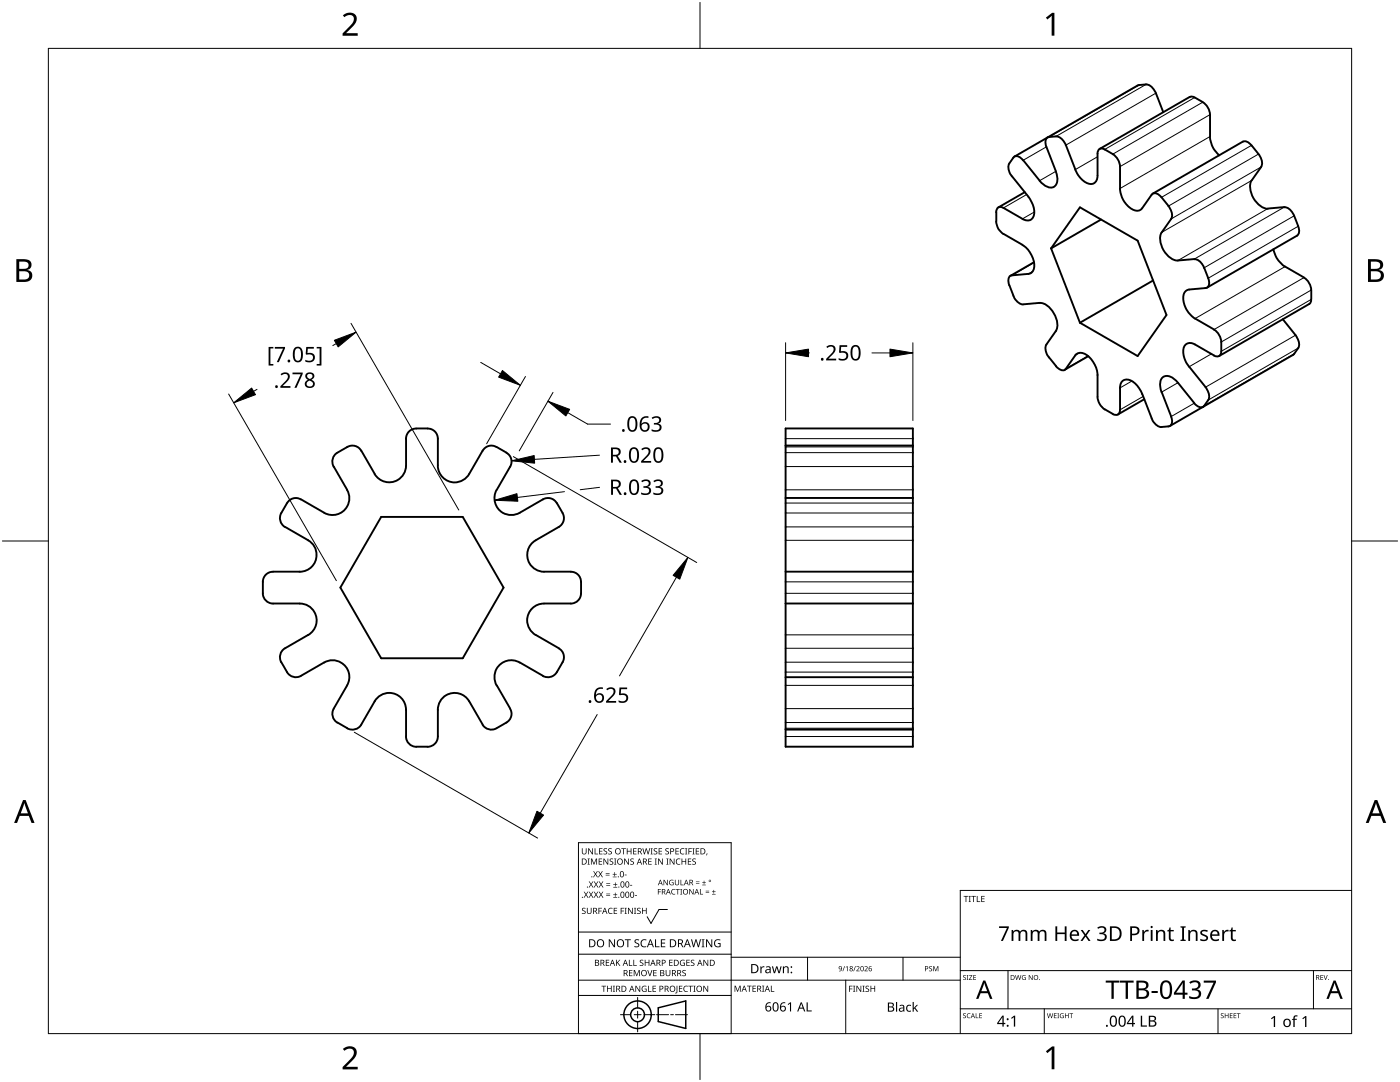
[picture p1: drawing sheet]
<svg xmlns="http://www.w3.org/2000/svg" width="279mm" height="216mm" viewBox="0 0 279 216" stroke-linecap="round" stroke-linejoin="round" font-family="sans-serif">
<g fill="none" stroke="#000" stroke-width=".38">
<path d="M227 17.1l.2-.1a3.1 3.1 0 0 1 2.2 0l.7 .7 .6 .9M227 17.1l-24.5 14.1M230.7 18.6l1.5 3.8M237.4 19.4a.95 .95 0 0 1 1 0l1.6 1a3.1 3.1 0 0 1 1.5 2.5M237.4 19.3l-17.9 10.4M201.4 32.6a2.64 2.64 0 0 0 .5 2.6M202 35.2l3.2 4M202.2 31.5a1.01 1.01 0 0 1 1.6 .1l.4 .4M202.2 31.4l-.8 1.2M204.2 32l3.3 4.1M204.5 38.3l-5.2 3.1M205.2 39.3a4.7 4.7 0 0 1 1.1 3.8 1.4 1.4 0 0 1-2.3 .6"/>
<path d="M208.8 29.3l1.9 4.9M210.7 34.2a2.43 2.43 0 0 1-.4 3.1 2.56 2.56 0 0 1-2.8-1.2M210.7 27.2a2.5 2.5 0 0 1 2 1.8M210.8 27.2l-1.5 .1a1.01 1.01 0 0 0-.6 1.5l.1 .5M212.7 29l1.9 4.8M214.6 33.9a4.8 4.8 0 0 0 2.8 2.8 1.4 1.4 0 0 0 1.6-1.6M222.1 30.8a3.1 3.1 0 0 1 1.4 2.5M222.1 30.8l-1.6-1a.86 .86 0 0 0-1-.1 .86 .86 0 0 0-.5 .9v4.4M223.5 33.2v4.4a4.9 4.9 0 0 0 3.2 4.4 1.2 1.2 0 0 0 1.2-.4M229.8 38.9a1.01 1.01 0 0 1 1.6 .1l.4 .4M229.8 38.8l-1.8 2.7M231.8 39.4l1.4 1.7"/>
<path d="M241.5 22.9v4.4a5.1 5.1 0 0 0 1.8 3.7M248 28.3a1.38 1.38 0 0 1 1.8 .7M248 28.3l-17.9 10.3M249.8 36a4.4 4.4 0 0 0 1.7 5.1l1.1 .5 .4 .1M249.8 29l1.4 1.7M251.2 30.8a2.48 2.48 0 0 1 .5 2.5M251.7 33.3l-1.9 2.7M198.8 44.2a3.1 3.1 0 0 0 1.4 2.5M198.8 42.3v1.9M200.2 41.5a.89 .89 0 0 0-1-.1 .89 .89 0 0 0-.4 .9M200.3 41.5l3.8 2.2M200.3 46.7l3.8 2.2"/>
<path d="M201.9 54.9a1.01 1.01 0 0 0-.6 1.5l.9 2.6M202.2 59a2.7 2.7 0 0 0 2 1.7M204 48.9a4.9 4.9 0 0 1 2.3 4.9 1.15 1.15 0 0 1-1.1 .9M205.2 54.6l-3.2 .3M206.4 52.3l-4.7 2.7M209.8 49.6l5.7-8.2 11.5 6.6 5.8 14.9-5.8 8.1-11.5-6.6M209.8 49.6l5.7 14.8M219.7 43.8l-9.9 5.8M230.1 56l-14.6 8.4M231.8 46.4a4.4 4.4 0 0 0 1.8 5.1l1 .4 .5 .1 3.3-.3M233.2 41.1a2.5 2.5 0 0 1 .5 2.6M233.7 43.7l-1.9 2.7"/>
<path d="M238.3 51.7a2.36 2.36 0 0 1 2 1.8M240.3 53.4l.8 2.1a1.26 1.26 0 0 1-.5 2l-3.5 .3a1.57 1.57 0 0 0-1 2 5.3 5.3 0 0 0 2.4 3.8l3.8 2.1M254.1 49.7a5.3 5.3 0 0 0 2.4 3.5M256.3 41.4a2.5 2.5 0 0 1 2 1.7M256.3 41.3l-3.3 .3M256.5 53.2l3.8 2.2M258.3 43.1l.8 2.1a1.53 1.53 0 0 1-.3 1.8M258.9 47l-18 10.4M260.2 55.4a3.1 3.1 0 0 1 1.5 2.5M261.7 59.8l-.1 .5-.4 .4M261.7 57.9v1.8M207.5 60.5a4.2 4.2 0 0 1 3.4 3.4 2.68 2.68 0 0 1-.2 2.2"/>
<path d="M207.5 60.4l-3.3 .3M209.4 71.3a5 5 0 0 0 2.4 2.6 .64 .64 0 0 0 .9-.3M210.7 66l-1.9 2.7a2.66 2.66 0 0 0 .5 2.6M212.7 73.6l2.1-3a2 2 0 0 1 2.6 .7l1.2 1.6 .3 1 .1 .9M217.2 71.1l-4.7 2.7M219 79.2a3.3 3.3 0 0 0 1.5 2.5M219 74.8v4.4M223.5 77.4a1.5 1.5 0 0 1 .9-1.6 1.5 1.5 0 0 1 1.8 .4l.9 1 .8 1.4M223.5 77.4v4.4a.89 .89 0 0 1-.4 .9 .89 .89 0 0 1-1-.1l-1.6-.9M228 78.6l1.8 4.9M228.4 79.7l-5.3 3M231.8 78.3a2.54 2.54 0 0 1 .4-3.1 2.44 2.44 0 0 1 2.9 1.2l3.3 4"/>
<path d="M231.8 78.2l1.9 4.9M242.3 65.8a3.1 3.1 0 0 1 1.4 2.4v1.9M243.7 70.1a.86 .86 0 0 1-.4 .9 .86 .86 0 0 1-1-.1l-3.8-2.2a1.5 1.5 0 0 0-1.8 0 1.5 1.5 0 0 0-.6 1.7 4.7 4.7 0 0 0 1.2 2.8l3.3 4.1a2.66 2.66 0 0 1 .5 2.5l-.8 1.2M256 63.7l2.5 3.2a2.63 2.63 0 0 1 .6 2.6l-1.1 1.3M258.1 70.8l-24.6 14.2M261.3 60.7l-18 10.3M60 99.7a1.98 1.98 0 0 0-2.7 .7M60.1 99.6l4.6 2.7M66.6 93.1l2.7 4.6M67.3 90.3a2.08 2.08 0 0 0-.7 2.8M69.3 97.7a3.3 3.3 0 0 1-.6 4.1 3.3 3.3 0 0 1-4 .5M69.3 89.2a2 2 0 0 1 2.8 .8"/>
<path d="M69.3 89.2l-2 1.1M72.1 89.9l2.7 4.7M81 87.5a2.02 2.02 0 0 1 2.1-2h2.3a2.02 2.02 0 0 1 2 2M81 87.5v5.4a3.4 3.4 0 0 1-2.5 3.2 3.4 3.4 0 0 1-3.7-1.5M87.4 92.9a3.4 3.4 0 0 0 2.5 3.2 3.4 3.4 0 0 0 3.7-1.5M87.4 87.5v5.4M96.3 89.9l-2.7 4.7M99.1 89.2a1.98 1.98 0 0 0-2.8 .8M99.1 89.2l2 1.1M99.1 97.7a3.4 3.4 0 0 0 .6 4.1 3.4 3.4 0 0 0 4 .5l4.7-2.7M101 90.3a2.01 2.01 0 0 1 .8 2.8M101.8 93.1l-2.7 4.6"/>
<path d="M108.3 99.7a2.01 2.01 0 0 1 2.8 .7M156.8 85.5h25.4v63.5h-25.4zM182.2 88.9h-25.4M182.2 99.4h-25.4M229.8 83.5a2.68 2.68 0 0 0 2 1.7M233.2 85.1l-1.4 .1M233.7 83.1a1.25 1.25 0 0 1-.5 2M238.3 80.5a1.28 1.28 0 0 0 2 .5M52.5 118.4a2.07 2.07 0 0 0 2 2h5.3M52.5 116.1v2.3M54.5 114.1a2.02 2.02 0 0 0-2 2M54.5 114.1h5.3"/>
<path d="M56.9 105.1l4.6 2.7a3.4 3.4 0 0 1 1.6 3.8 3.4 3.4 0 0 1-3.3 2.5M57.3 100.4l-1.2 2a2.09 2.09 0 0 0 .8 2.8M76.1 103.1h16.3l8.1 14.1-8.1 14.1h-16.3l-8.2-14.1zM106.9 107.8a3.4 3.4 0 0 0-1.6 3.8 3.4 3.4 0 0 0 3.2 2.5M108.6 114.1h5.3M111.1 100.4l1.2 2a2.03 2.03 0 0 1-.8 2.8M111.5 105.1l-4.6 2.7M113.9 114.1a2 2 0 0 1 2.1 2v2.3a2.06 2.06 0 0 1-2.1 2M156.8 114.1h25.4M56.1 132.1l1.2 2a2.04 2.04 0 0 0 2.7 .8M59.8 120.4a3.4 3.4 0 0 1 3.3 2.5 3.4 3.4 0 0 1-1.6 3.8M61.5 126.7l-4.6 2.7a2.08 2.08 0 0 0-.8 2.8"/>
<path d="M64.7 132.2a3.3 3.3 0 0 1 4 .5 3.3 3.3 0 0 1 .6 4.1M64.7 132.2l-4.6 2.7M69.3 136.8l-2.7 4.6M74.8 140a3.4 3.4 0 0 1 3.7-1.6 3.4 3.4 0 0 1 2.5 3.2M74.8 139.9l-2.7 4.7a2.09 2.09 0 0 1-2.8 .7M99.1 136.8l2.7 4.6M103.7 132.2a3.4 3.4 0 0 0-4 .5 3.4 3.4 0 0 0-.6 4.1M103.7 132.2l4.7 2.7M106.9 126.7l4.6 2.7M111.1 134.1a2.07 2.07 0 0 1-2.8 .8M111.5 129.4a2.01 2.01 0 0 1 .8 2.8M112.3 132.1l-1.2 2"/>
<path d="M113.9 120.4h-5.4a3.4 3.4 0 0 0-3.2 2.5 3.4 3.4 0 0 0 1.6 3.8M156.8 120.4h25.4M182.2 135.1h-25.4M66.6 141.4a2.06 2.06 0 0 0 .7 2.8M67.3 144.2l2 1.1M81 141.6v5.4a2.07 2.07 0 0 0 2.1 2M85.4 149h-2.3M87.4 141.6a3.4 3.4 0 0 1 2.5-3.2 3.4 3.4 0 0 1 3.7 1.6l2.7 4.6M87.4 147a2.04 2.04 0 0 1-2.1 2M87.4 141.6v5.4M96.3 144.6a2.06 2.06 0 0 0 2.8 .7M101.1 144.2l-2 1.1"/>
<path d="M101.8 141.4a1.99 1.99 0 0 1-.8 2.8M156.8 145.6h25.4"/>
</g>
<g fill="none" stroke="#000" stroke-width=".2">
<path d="M227.3 17l-17.9 10.3M228.7 16.8l-17.9 10.4M230.7 18.6l-18 10.4M238.4 19.4l-17.9 10.4M204.9 38.8l-4.6 2.7M208.8 29.3l-4.6 2.7M210.7 34.2l-3.2 1.9M219 31.3l-4.4 2.5M240.1 20.4l-18 10.4M241.5 27.2l-18 10.4M241.5 22.9l-18 10.3M249.8 29l-18 10.4"/>
<path d="M249.8 36l-18 10.4M251.2 30.7l-18 10.4M251.7 33.3l-18 10.4M206.1 54.1l-.9 .5M206.4 52.4l-4.4 2.5M206.4 42.3l-2.3 1.4M253 41.6l-17.9 10.4M256.3 41.3l-17.9 10.4M256.5 53.2l-18 10.4M258.3 43.1l-18 10.3M259.1 45.1l-18 10.4M260.3 55.4l-18 10.3"/>
<path d="M261.7 59.7l-18 10.4M261.7 57.9l-18 10.3M215.5 70.4l-.9 .5M217.1 71l-4.4 2.6M225.9 76l-2.4 1.4M228.2 79.1l-4.7 2.7M235.1 76.4l-3.3 1.8M241.8 70.6l-4.5 2.6M258.3 70.6l-18 10.4M258.6 66.9l-18 10.4M259.1 69.5l-18 10.3M156.8 87.5h25.4"/>
<path d="M156.8 89.2h25.4M156.8 90.3h25.4M156.8 93.1h25.4M182.2 97.7h-25.4M238.4 80.4l-4.7 2.7M156.8 118.4h25.4M156.8 116.1h25.4M156.8 107.8h25.4M156.8 100.4h25.4M182.2 102.4h-25.4M182.2 105.1h-25.4M156.8 129.4h25.4"/>
<path d="M156.8 126.7h25.4M156.8 136.8h25.4M156.8 132.1h25.4M182.2 134.1h-25.4M156.8 145.3h25.4M156.8 147h25.4M156.8 141.4h25.4M156.8 144.2h25.4"/>
</g>
<path d="M9.7 9.7h260v196.5h-260z" fill="none" stroke="#000" stroke-width=".2"/>
<path d="M139.7 .5v9.2M.5 108h9.2M269.7 108h9.2M139.7 206.2v9.2" fill="none" stroke="#000" stroke-width=".2"/>
<g fill="#000">
<path d="M68.4 3.1a1.64 1.64 0 0 1 2.8 .4 2.52 2.52 0 0 1-1.2 2.2l-.9 .9h2.3v.5h-3v-.4l1.2-1.2a1.95 1.95 0 0 0 .9-2.2 1.23 1.23 0 0 0-1.8 .1zM208.7 3.5l1.3-.9h.4v4.5h-.5v-4l-.9 .8zM68.4 209.3a1.64 1.64 0 0 1 2.8 .4 2.52 2.52 0 0 1-1.2 2.2l-.9 1h2.3v.5h-3v-.5l1.2-1.2a1.95 1.95 0 0 0 .9-2.1 1.23 1.23 0 0 0-1.8 .1zM208.7 209.8l1.3-1h.4v4.6h-.5v-4l-.9 .7z"/>
<path d="M3.3 51.7h1.3a1.28 1.28 0 0 1 1.7 1.3 1.04 1.04 0 0 1-.9 .9 1.23 1.23 0 0 1 1 1.5 1.23 1.23 0 0 1-1.5 .9h-1.6zM3.8 54.1v1.7h1a.86 .86 0 0 0 1-.9 .86 .86 0 0 0-1.1-.8zM3.8 52.2v1.4h.9a.78 .78 0 0 0 1-.7 .78 .78 0 0 0-1.1-.7z"/>
<path d="M273 51.7h1.3a1.28 1.28 0 0 1 1.7 1.3 1.04 1.04 0 0 1-.8 .9 1.23 1.23 0 0 1 1 1.5 1.23 1.23 0 0 1-1.6 .9h-1.6zM273.6 54.1v1.7h.9a.86 .86 0 0 0 1.1-.9 .86 .86 0 0 0-1.1-.8zM273.6 52.2v1.4h.8a.78 .78 0 0 0 1-.7 .78 .78 0 0 0-1.1-.7z"/>
<path d="M4.6 159.6h.5l1.8 4.6h-.6l-.6-1.4h-1.8l-.5 1.4h-.6zM4.8 160.2l-.7 2.1h1.5z"/>
<path d="M274.3 159.6h.6l1.7 4.6h-.6l-.5-1.4h-1.8l-.6 1.4h-.5zM274.6 160.2l-.7 2.1h1.4z"/>
</g>
<g fill="none" stroke="#000" stroke-width=".2">
<path d="M115.4 168.1h30.5v38.1h-30.5zM269.7 177.7h-78.1v28.5M115.4 198.6h30.5M115.4 195.6h76.2M115.4 190.4h30.5M115.4 186h30.5M127.3 199v2.1M133.2 181.5h-1.7l-1.6 2.8-.7-1.4M145.9 191h45.7M161.2 191v4.6M168.8 195.6v10.6M180.2 191v4.6"/>
<path d="M191.6 193.7h78.1M201.2 193.7v7.6M262.1 193.7v7.6M123.8 202.5h2.1M126.6 202.5h1.3M127.3 201.8v1.4M127.3 203.8v2.1M128.6 202.5h2.1M131 202.5h2.4M133.8 202.5h.6M134.8 202.5h2.4M191.6 201.3h78.1"/>
<path d="M208.4 201.3v4.9M243.1 201.3v4.9"/>
</g>
<g fill="#000">
<path d="M116.1 169.3h.2v.8a.32 .32 0 0 0 .3 .3 .32 .32 0 0 0 .3-.3v-.8h.2v.8a.47 .47 0 0 1-.5 .4 .47 .47 0 0 1-.5-.5zM116.5 177.9h.2l.3 .5 .3-.5h.1l-.4 .6 .4 .6h-.1l-.3-.5-.4 .5h-.1l.4-.6zM117.3 171.3h.4l-.1 .1v1l.1 .1h-.4l.1-.1v-1zM117.4 169.3h.2l.6 1v-1h.1v1.2h-.1l-.7-1v1h-.1zM117.5 177.9h.2l.3 .5 .3-.5h.1l-.4 .6 .4 .6h-.1l-.4-.5-.3 .5h-.1l.4-.6zM117.5 175.9h.2l.3 .5 .3-.5h.1l-.4 .6 .5 .6h-.2l-.3-.5-.4 .5h-.1l.4-.6zM117.9 171.3h.3l.3 1 .4-1h.3v1.2h-.2v-1l-.4 1h-.1l-.4-1v1h-.2zM118.7 169.3h.1v1h.6v.2h-.7zM118.4 173.8h.1l.3 .5 .3-.5h.2l-.4 .6 .4 .7h-.1l-.4-.6-.3 .6h-.1l.4-.7zM118.5 177.9h.2l.2 .5 .3-.5h.2l-.4 .6 .4 .6h-.1l-.4-.5-.3 .5h-.1l.4-.6zM118.5 175.9h.2l.3 .5 .3-.5h.1l-.4 .6 .4 .6h-.1l-.3-.5-.4 .5h-.1l.4-.6zM119.5 171.3h.7v.1h-.6v.4h.5v.2h-.5v.4h.6v.1h-.7z"/>
<path d="M119.6 169.3h.6v.1h-.5v.4h.5v.1h-.5v.4h.5v.2h-.6zM119.4 173.8h.1l.3 .5 .3-.5h.2l-.4 .6 .4 .7h-.1l-.4-.6-.3 .6h-.2l.5-.7zM119.5 177.9h.1l.3 .5 .3-.5h.2l-.4 .6 .4 .6h-.1l-.4-.5-.3 .5h-.1l.4-.6zM119.5 175.9h.2l.3 .5 .3-.5h.1l-.4 .6 .4 .6h-.1l-.4-.5-.3 .5h-.1l.4-.6zM120.9 174.6h.8v.1h-.8zM120.9 174.2h.8v.1h-.8zM121 178.7h.8v.1h-.8zM121 178.3h.8v.1h-.8zM121 176.6h.8v.1h-.8zM121 176.3h.8v.1h-.8zM120.5 169.4l.4-.1h.3l-.1 .1a.25 .25 0 0 0-.4-.1 .25 .25 0 0 0 0 .4l.4 .3 .1 .2-.3 .3-.5-.1v-.1h.2a.27 .27 0 0 0 .4-.1 .27 .27 0 0 0-.3-.3l-.2-.2zM120.4 171.3h.2l.7 1-.1-1h.2v1.2h-.2l-.6-1v1h-.2z"/>
<path d="M121.4 169.4l.5-.1h.2v.1a.25 .25 0 0 0-.4-.1 .25 .25 0 0 0 0 .4l.4 .3v.2l-.2 .3-.5-.1v-.1h.1a.27 .27 0 0 0 .5-.1 .27 .27 0 0 0-.4-.3l-.2-.2zM122.3 174.9h.8v.2h-.8zM122.4 179h.8v.1h-.8zM122.4 177h.8v.1h-.8zM121.7 171.4l.4-.1 .3 .1-.1 .1a.25 .25 0 0 0-.4-.1 .25 .25 0 0 0 0 .4 .42 .42 0 0 1 .5 .5 .42 .42 0 0 1-.7 .2l-.1-.2 .2 .1a.27 .27 0 0 0 .5-.2 .27 .27 0 0 0-.4-.3l-.2-.2zM122.6 174h.1v.4h.4v.1h-.4v.4h-.1v-.4h-.3v-.1h.3zM122.7 178.1h.1v.4h.4v.1h-.4v.3h-.1v-.3h-.3v-.1h.3zM122.7 176.1h.2v.3h.3v.2h-.3v.3h-.2v-.3h-.3v-.2h.3zM122.6 171.3h.4l-.1 .1v1l.1 .1h-.4l.1-.1v-1zM124 169.3h.9v.1h-.4v1.1h-.1v-1.1h-.4zM124.7 174.5h.4v.2h-.4zM124.6 171.3h.1l.7 1v-1h.1v1.2h-.2l-.6-1v1h-.1z"/>
<path d="M125.7 176.6h.5v.1h-.5zM125.1 169.3h.1v.5h.7v-.5h.1v1.2h-.1v-.6h-.7v.6h-.1zM125.8 171.4l.5-.1 .2 .1v.1a.25 .25 0 0 0-.4-.1 .25 .25 0 0 0 0 .4 .42 .42 0 0 1 .4 .5 .42 .42 0 0 1-.7 .2v-.2l.1 .1a.27 .27 0 0 0 .5-.2 .27 .27 0 0 0-.4-.3l-.2-.2zM126.7 178.6h.4v.2h-.4zM126.4 169.3h.6v.1h-.5v.4h.5v.1h-.5v.4h.5v.2h-.6zM128.2 169.3h.2l.2 1 .3-1h.2l.2 1 .3-1h.1l-.3 1.2h-.1l-.3-1.1-.3 1.1h-.2zM129.4 171.3h.7v.1h-.6v.4h.5v.2h-.5v.4h.6v.1h-.7zM129.8 169.3h.5l-.2 .1v1l.2 .1h-.5l.2-.1v-1zM130.7 171.3h.4l-.1 .1v1l.1 .1h-.4l.1-.1v-1zM130.5 169.4l.4-.1h.3l-.1 .1a.25 .25 0 0 0-.4-.1 .25 .25 0 0 0 0 .4l.4 .3 .1 .2-.2 .3-.6-.1v-.1h.2a.27 .27 0 0 0 .4-.1 .27 .27 0 0 0-.3-.3l-.2-.2zM131.3 177.4h.6v.1h-.5v.4h.5v.1h-.5v.5h-.1zM131.4 169.3h.7v.1h-.5v.4h.5v.1h-.5v.4h.5v.2h-.7z"/>
<path d="M131.3 171.3h.2l.7 1v-1h.1v1.2h-.2l-.6-1v1h-.2zM132.4 175.6h.2l.6 .9v-.9h.1v1h-.2l-.6-.9v.9h-.1zM133 171.3h.4l-.1 .1v1l.1 .1h-.4l.1-.1v-1zM132.8 169.4l.4-.1h.3l-.1 .1a.25 .25 0 0 0-.3-.1 .25 .25 0 0 0 0 .4l.4 .3v.2l-.2 .3-.5-.1v-.1h.1a.27 .27 0 0 0 .5-.1 .27 .27 0 0 0-.4-.3l-.2-.2zM133.7 175.7l.5-.2 .2 .1v.1a.45 .45 0 0 0-.7 .4 .45 .45 0 0 0 .6 .4v-.3h-.2v-.1h.3v.5a.6 .6 0 0 1-.8-.1 .6 .6 0 0 1 .1-.8zM134.1 177.5l.4-.1h.3l-.1 .2a.44 .44 0 0 0-.6 .4 .44 .44 0 0 0 .6 .3 .52 .52 0 0 1-.7 0 .52 .52 0 0 1 .1-.8zM133.6 171.3h.2l.7 1v-1h.1v1.2h-.2l-.6-1v1h-.2zM134.9 177.4h.8v.1h-.4v1h-.1v-1h-.3zM135 171.5l.5-.2 .3 .1-.1 .1a.49 .49 0 0 0-.7 .4 .49 .49 0 0 0 .7 .5 .52 .52 0 0 1-.6 0 .52 .52 0 0 1-.2-.6zM134.8 169.3h.7v.1h-.6v.4h.5v.1h-.5v.4h.6v.2h-.7zM134.7 175.6h.1v.7a.28 .28 0 0 0 .3 .2 .28 .28 0 0 0 .3-.2v-.7h.1v.7a.42 .42 0 0 1-.4 .4 .42 .42 0 0 1-.4-.4zM135.8 175.6h.2v.9h.4v.1h-.6z"/>
<path d="M135.8 177.4h.3l-.1 .1v.9l.1 .1h-.3l.1-.1v-.9zM135.8 169.4l.4-.1h.4l-.1 .1h-.2a.49 .49 0 0 0-.4 .6 .49 .49 0 0 0 .7 .3 .52 .52 0 0 1-.7 .1 .52 .52 0 0 1-.2-.6zM136 171.3h.2v.5h.6v-.5h.1v1.2h-.1v-.5h-.6v.5h-.2zM136.7 169.3h.5l-.2 .1v1l.2 .1h-.5l.2-.1v-1zM137.4 169.3h.7v.1h-.6v.4h.5v.2h-.5v.5h-.1zM137.3 171.3h.7v.1h-.6v.4h.5v.2h-.5v.4h.6v.1h-.7zM137.6 177.4h.1l.6 .9v-.9h.1v1.1h-.1l-.6-.9v.9h-.1zM138.2 169.3h.4l-.1 .1v1l.1 .1h-.4l.1-.1v-1zM138.9 176.2h.7v.1h-.7zM138.9 175.9h.7v.1h-.7zM138.2 171.4l.4-.1 .3 .1-.1 .1a.25 .25 0 0 0-.4-.1 .25 .25 0 0 0 0 .4 .42 .42 0 0 1 .5 .5 .42 .42 0 0 1-.7 .2l-.1-.2 .2 .1a.27 .27 0 0 0 .5-.2 .27 .27 0 0 0-.4-.3l-.2-.2zM138.9 169.3h.6v.1h-.5v.4h.5v.1h-.5v.4h.5v.2h-.6z"/>
<path d="M139.7 177.4h.1v1h.5v.1h-.6zM140.1 176.5h.8v.1h-.8zM140.5 175.7h.1v.3h.3v.2h-.3v.3h-.1v-.3h-.4v-.2h.4zM140.8 178h.7v.2h-.7zM140.8 177.7h.7v.1h-.7zM141 170.3h.2l-.3 .4zM142.1 178.4h.7v.1h-.7zM142.4 177.6h.1v.3h.3v.1h-.3v.3h-.1v-.3h-.3v-.1h.3zM192.3 178.8h.9v.1h-.3v1.1h-.2v-1.1h-.4zM193.3 178.8h.5l-.2 .1v1l.2 .1h-.5l.2-.1v-1zM193.8 178.8h1v.1h-.4v1.1h-.2v-1.1h-.4zM194.9 178.8h.2v1.1h.5v.1h-.7z"/>
<path d="M195.8 178.8h.7v.1h-.5v.4h.5v.1h-.5v.5h.5v.1h-.7zM116.2 181.3l.4-.2 .3 .1-.1 .1a.25 .25 0 0 0-.4-.1 .25 .25 0 0 0 0 .4l.4 .2 .1 .3-.3 .3-.5-.1v-.1h.2a.27 .27 0 0 0 .4-.1 .27 .27 0 0 0-.3-.3l-.2-.2zM117.1 181.1h.2v.8a.32 .32 0 0 0 .3 .3 .32 .32 0 0 0 .3-.3v-.8h.2v.8a.47 .47 0 0 1-.5 .5 .47 .47 0 0 1-.5-.5zM119.4 181.1h.7v.2h-.5v.4h.5v.1h-.5v.6h-.2zM120 196.7h1v.1h-.4v1.1h-.2v-1.1h-.4zM120.9 191.5h.7v.1h-.5v.4h.4v.2h-.4v.4h.5v.1h-.7zM121.5 181.3l.4-.2 .4 .1-.1 .1a.49 .49 0 0 0-.7 .5 .49 .49 0 0 0 .7 .4 .52 .52 0 0 1-.6 .1 .52 .52 0 0 1-.3-.6zM121.1 196.7h.2v.5h.6v-.5h.2v1.2h-.2v-.6h-.6v.6h-.2zM121.5 187.4h.2l.9 1.3v-1.3h.1v1.6h-.2l-.8-1.3v1.3h-.2zM122.3 196.7h.4l-.1 .1v1l.1 .1h-.4l.2-.1v-1zM122.5 181.1h.7v.2h-.6v.4h.5v.1h-.5v.4h.6v.2h-.7zM122.9 191.5h.2v.6l.5-.6h.2l-.5 .5 .5 .7h-.2l-.4-.6-.1 .6h-.2z"/>
<path d="M123.9 181.1h.6v.2h-.5v.4h.5v.1h-.5v.6h-.1zM124.7 181.1h.4l-.2 .2v.9l.2 .2h-.4l.1-.2v-.9zM124.7 187.4h1.2v.2h-.5v1.4h-.2v-1.4h-.5zM125.5 191.5h.2v1.1h.5v.1h-.7zM125.5 193.6h.7v.1h-.5v.4h.5v.1h-.5v.4h.5v.2h-.7zM125.3 181.1h.2l.7 1.1-.1-1.1h.2v1.3h-.2l-.6-1v1h-.2zM126.4 191.5h.2v1.1h.5v.1h-.7zM126.5 181.1h.5l-.2 .2v.9l.2 .2h-.5l.2-.2v-.9zM126.5 193.6h.2l.4 1 .4-1h.2v1.2h-.2v-1.1l-.4 1.1h-.1l-.4-1.1v1.1h-.1zM126.7 187.6l.3-.2 .6 .1-.2 .1a.33 .33 0 0 0-.6 .2 .33 .33 0 0 0 .4 .4 .47 .47 0 0 1 .4 .6 .47 .47 0 0 1-.7 .2h-.3v-.2h.2a.35 .35 0 0 0 .6-.2 .35 .35 0 0 0-.5-.4l-.3-.2zM126.8 196.7h.2l.6 1v-1h.2v1.2h-.2l-.7-1 .1 1h-.2zM127.2 181.3l.4-.2 .3 .1-.1 .1a.25 .25 0 0 0-.4-.1 .25 .25 0 0 0 0 .4l.4 .2 .1 .3-.3 .3-.5-.1v-.1h.2a.27 .27 0 0 0 .4-.1 .27 .27 0 0 0-.3-.3l-.2-.2z"/>
<path d="M127.7 191.6l.5-.1 .2 .1v.1a.25 .25 0 0 0-.4-.1 .25 .25 0 0 0 0 .4l.4 .2v.3l-.2 .2h-.5v-.2l.1 .1a.27 .27 0 0 0 .5-.2 .27 .27 0 0 0-.4-.3l-.2-.2zM128 187.6l.6-.2 .4 .1v.2a.64 .64 0 0 0-1 .5 .64 .64 0 0 0 1 .6v.2a.83 .83 0 0 1-1.1-.3 .83 .83 0 0 1 .1-1.1zM128.2 196.8l.6-.1 .2 .1v.1a.5 .5 0 0 0-.8 .4 .5 .5 0 0 0 .7 .5v-.4h-.3v-.1h.4v.6a.66 .66 0 0 1-.8-.2 .66 .66 0 0 1 0-.9zM128.1 181.1h.2v.6h.6v-.6h.2v1.3h-.2v-.6h-.6v.6h-.2zM129.2 193.6h.1l.4 1 .3-1h.2l-.4 1.2h-.2zM129.3 196.7h.2v1.1h.5v.1h-.7zM128.7 191.5h.1v.5h.6v-.5h.2v1.2h-.2v-.5h-.6v.5h-.1zM130.7 187.4h.2v1.4h.7v.2h-.9zM130.2 196.7h.7v.1h-.5v.4h.5v.1h-.5v.5h.5v.1h-.7zM130.4 193.6h.6v.1h-.5v.4h.5v.1h-.5v.4h.5v.2h-.6zM131.9 187.4h.9v.2h-.7v.5h.6v.2h-.6v.5h.7v.2h-.9zM132.8 193.6h.2v.7a.32 .32 0 0 0 .3 .4 .32 .32 0 0 0 .3-.4v-.7h.2v.7a.47 .47 0 0 1-.5 .5 .47 .47 0 0 1-.5-.5z"/>
<path d="M133.5 191.5h.7v.1h-.5v.4h.5v.2h-.5v.4h.5v.1h-.7zM135 196.7h.2v1.3l-.1 .2h-.3l-.1-.1 .3-.2zM135.5 196.7h.7v.1h-.5v.4h.4v.1h-.4v.5h.5v.1h-.7zM135.8 191.7l.5-.2 .4 .1-.1 .1a.5 .5 0 0 0-.8 .4 .5 .5 0 0 0 .7 .5v-.4h-.2v-.1h.4v.6a.66 .66 0 0 1-.9-.1 .66 .66 0 0 1 0-.9zM136.2 193.7l.4-.2 .3 .1-.1 .1a.25 .25 0 0 0-.4-.1 .25 .25 0 0 0 0 .4 .42 .42 0 0 1 .5 .6 .42 .42 0 0 1-.7 .2l-.1-.2h.2a.27 .27 0 0 0 .5-.1 .27 .27 0 0 0-.4-.3l-.2-.2zM136.5 196.8l.5-.1 .3 .1-.1 .1a.49 .49 0 0 0-.7 .4 .49 .49 0 0 0 .8 .4 .52 .52 0 0 1-.7 .1 .52 .52 0 0 1-.2-.6zM137 191.5h.7v.1h-.6v.4h.5v.2h-.5v.4h.6v.1h-.7zM137.4 196.7h.9v.1h-.4v1.1h-.1v-1.1h-.4zM137.9 191.6l.4-.1 .3 .1-.1 .1a.25 .25 0 0 0-.4-.1 .25 .25 0 0 0 0 .4l.4 .2 .1 .3-.2 .2h-.6v-.2l.2 .1a.27 .27 0 0 0 .5-.2 .27 .27 0 0 0-.4-.3l-.2-.2zM138.4 196.7h.4l-.1 .1v1l.1 .1h-.4l.1-.1v-1zM137.9 187.4h.2l.3 1.4 .4-1.4h.2l.4 1.4 .3-1.4h.2l-.4 1.6h-.2l-.4-1.3-.4 1.3h-.2zM140 187.4h.6l-.2 .2v1.3l.2 .1h-.6l.2-.1v-1.3z"/>
<path d="M140.4 196.7h.1l.7 1v-1h.1v1.2h-.1l-.7-1v1h-.1zM140.4 191.5h.2l.6 1v-1h.1v1.2h-.1l-.7-1v1h-.1zM140.9 187.4h.2l.9 1.3v-1.3h.2v1.6h-.3l-.8-1.3v1.3h-.2zM142.7 187.6l.7-.2 .4 .1-.1 .2a.65 .65 0 0 0-1 .5 .65 .65 0 0 0 .9 .6v-.4h-.3v-.2h.5v.7a.86 .86 0 0 1-1.1-.1 .86 .86 0 0 1 0-1.2zM146.6 196.7h.2l.4 1 .4-1h.2v1.2h-.1v-1.1l-.4 1.1h-.2l-.4-1.1v1.1h-.1zM149.1 196.7h.9v.1h-.4v1.1h-.1v-1.1h-.4zM150.2 196.7h.7v.1h-.6v.4h.5v.1h-.5v.5h.6v.1h-.7zM151.8 192.8h.1l.1 .3 .2-.3h.3v.2h-.3l-.2 .2v1h-.2zM152.1 196.7h.4l-.1 .1v1l.1 .1h-.4l.1-.1v-1zM153.8 196.7h.2v1.1h.5v.1h-.7zM154 192.8h.3l.3 1.2 .3-1.2h.2l.4 1.2 .3-1.2h.2l-.4 1.4h-.2l-.4-1.1-.3 1.1h-.3zM156.2 192.8h.2l.1 .2a.52 .52 0 0 1 .5-.2 .52 .52 0 0 1 .4 .5v.9h-.2v-.9a.37 .37 0 0 0-.5-.3 .37 .37 0 0 0-.2 .5v.7h-.3z"/>
<path d="M168.5 192.8h.1l-.3 1h-.2zM168.8 193l.4-.2v1h-.2v-.9l-.2 .2zM169.5 196.7h.6v.1h-.5v.5h.5v.1h-.5v.5h-.1zM170.2 196.7h.5l-.2 .1v1l.2 .1h-.5l.2-.1v-1zM170.7 192.8h.1l-.4 1h-.1zM170.9 192.9a.37 .37 0 0 1 .6 0 .37 .37 0 0 1-.2 .6l-.3 .2h.6v.1h-.7l.3-.4a.27 .27 0 0 0 .2-.3 .27 .27 0 0 0-.3-.2zM170.9 196.7h.2l.6 1v-1h.2v1.2h-.2l-.6-1v1h-.2zM172.1 196.7h.5l-.2 .1v1l.2 .1h-.5l.2-.1v-1zM172.5 192.9a.37 .37 0 0 1 .6 0 .37 .37 0 0 1-.2 .6l-.2 .2h.5v.1h-.7l.3-.4a.27 .27 0 0 0 .3-.3 .27 .27 0 0 0-.4-.2zM172.8 196.8l.4-.1h.2v.2a.25 .25 0 0 0-.4-.1 .25 .25 0 0 0 0 .4l.4 .2 .1 .3-.3 .2h-.5v-.2l.2 .1a.27 .27 0 0 0 .4-.2 .27 .27 0 0 0-.3-.3l-.3-.2zM173.7 196.7h.2v.5h.6v-.5h.2v1.2h-.2v-.6h-.6v.6h-.2zM185.5 192.9l.3-.1h.2v.1a.24 .24 0 0 0-.3-.1 .24 .24 0 0 0-.1 .4 .24 .24 0 0 0 .3 .1l.1 .2-.1 .2-.4 .1v-.1a.26 .26 0 0 0 .3 0 .26 .26 0 0 0 .1-.3 .26 .26 0 0 0-.3-.1z"/>
<path d="M186.3 192.8h.1l.4 .8 .3-.8h.2v1h-.2l.1-.9-.5 .9-.3-.9v.9h-.1zM192.2 194.7l.4-.1h.2l-.1 .1a.24 .24 0 0 0-.3 0 .24 .24 0 0 0-.1 .3 .24 .24 0 0 0 .4 .1l.1 .1-.1 .3h-.4l-.1-.1a.24 .24 0 0 0 .3 .1 .24 .24 0 0 0 .1-.3l-.4-.3zM192.9 194.6h.4l-.1 .1v.7l.1 .1h-.4l.1-.1v-.7zM193.4 194.6h.6l-.5 .8h.6v.1h-.7l.5-.8h-.5zM194.2 194.6h.6v.1h-.4v.3h.4v.1h-.4v.3h.4v.1h-.6zM199.4 184.8h1.9v.3l-1.1 2.7h-.4l1.2-2.6h-1.6zM202.6 194.6h.1l.2 .8 .2-.8h.2l.2 .8 .2-.8h.1l-.2 .9h-.2l-.2-.8-.2 .8h-.2zM204.1 194.7l.3-.1h.3l-.1 .1a.4 .4 0 0 0-.6 .4 .4 .4 0 0 0 .6 .3v-.3l-.2-.1h.3v.5a.53 .53 0 0 1-.7-.1 .53 .53 0 0 1 .1-.7zM201.9 185.6h.3v.3a.83 .83 0 0 1 1.4 0 .78 .78 0 0 1 .9-.3 .78 .78 0 0 1 .5 .7v1.5h-.3v-1.5a.54 .54 0 0 0-.7-.5 .54 .54 0 0 0-.4 .7v1.3h-.3v-1.5a.55 .55 0 0 0-.7-.5 .55 .55 0 0 0-.4 .8v1.2h-.3zM205.3 194.6h.2l.5 .8v-.8h.1v.9h-.2l-.5-.8v.8h-.1zM205.7 185.6h.3v.3a.83 .83 0 0 1 1.4 0 .78 .78 0 0 1 .9-.3 .78 .78 0 0 1 .5 .7v1.5h-.3v-1.5a.54 .54 0 0 0-.7-.5 .54 .54 0 0 0-.4 .7v1.3h-.3v-1.5a.55 .55 0 0 0-.7-.5 .55 .55 0 0 0-.3 .8v1.2h-.4zM210.6 184.8h.4v1.3h1.5v-1.3h.4v3h-.4v-1.4h-1.5v1.4h-.4z"/>
<path d="M215.7 185.6h.4l.5 .8 .6-.8h.4l-.8 1 .8 1.2h-.4l-.6-.9-.6 .9h-.4l.8-1.2zM219 185.1a1.04 1.04 0 0 1 1-.3 1.04 1.04 0 0 1 .8 .7 .71 .71 0 0 1-.6 .7 .81 .81 0 0 1 .7 1.1 .81 .81 0 0 1-1.1 .5l-.8-.2v-.3a1.04 1.04 0 0 0 1.5-.2 .72 .72 0 0 0-1.1-.7v-.3a.65 .65 0 0 0 .8-.1 .65 .65 0 0 0 .1-.7l-.4-.2-.7 .2zM220.7 195.7h2.7v.4h-1.1v3.2h-.5v-3.2h-1.1zM223.5 195.7h2.7v.4h-1.1v3.2h-.5v-3.2h-1.1zM228 185.6h.3v.4l.4-.4 .5-.1v.4h-.5l-.3 .3-.1 1.6h-.3zM229.8 197.7h1.3v.4h-1.3zM230.7 185.6h.3l.1 .3a.83 .83 0 0 1 .9-.3 .83 .83 0 0 1 .6 .7v1.5h-.4v-1.4a.59 .59 0 0 0-.7-.6 .59 .59 0 0 0-.4 .8v1.2h-.4zM233.4 185.1h.2v.5h.7v.2h-.7v1.3l.2 .4h.5v.2a.67 .67 0 0 1-1-.6v-1.3h-.3v-.1l.3-.2zM235.6 184.8h1v.3h-.3v2.4h.3v.3h-1v-.3h.3v-2.4h-.3zM237.1 185.6h.3l.1 .3a.83 .83 0 0 1 .9-.3 .83 .83 0 0 1 .6 .7v1.5h-.4v-1.4a.59 .59 0 0 0-.7-.6 .59 .59 0 0 0-.4 .8v1.2h-.4zM237.3 196a1.41 1.41 0 0 1 2.3 .3v.2a.88 .88 0 0 1-.7 .9 .97 .97 0 0 1 .8 1.1 .97 .97 0 0 1-1.1 .8l-1.3-.1v-.5a1.29 1.29 0 0 0 1.9-.3 .74 .74 0 0 0-1-.8h-.3v-.4a.85 .85 0 0 0 .9 0 .85 .85 0 0 0 .3-.9 1.07 1.07 0 0 0-1.5 0zM240.2 195.7h2.5v.3l-1.5 3.3h-.5l1.5-3.2h-2z"/>
<path d="M239.7 185.8a1.29 1.29 0 0 1 1.4-.1l-.2 .3-.4-.2a.35 .35 0 0 0-.6 .2 .35 .35 0 0 0 .4 .4l.1 .1a.66 .66 0 0 1 .7 .8 .66 .66 0 0 1-.9 .5l-.7-.1v-.4l.7 .2 .5-.1v-.4l-.5-.2a.65 .65 0 0 1-.5-1zM243.9 185.6h.3l.1 .4 .4-.4 .5-.1v.4h-.5l-.3 .3-.1 1.6h-.4zM245.8 185.1h.2v.5h.6v.2h-.6v1.3l.2 .4h.5v.2a.67 .67 0 0 1-1.1-.6v-1.3h-.3v-.1l.3-.2zM263.5 194.6h.6v.1h-.5v.3h.4v.1h-.4v.3h.5v.1h-.6zM264.1 194.6h.2l.2 .8 .3-.8h.2l-.4 .9h-.1zM157.2 200.4l.7-.4v1.8h-.2v-1.6l-.4 .3zM161 200h.2v1.6h.8v.2h-1zM178.8 199.9h.2v2h-.2zM181 200.7l.6-.2 .2 .1v.1a.5 .5 0 0 0-.7 .5 .5 .5 0 0 0 .7 .4 .44 .44 0 0 1-.7 .2 .85 .85 0 0 1-.1-1.1zM182.1 199.9h.3l-.1 1.3 .7-.7h.2l-.5 .6 .6 .8h-.3l-.5-.7-.1 .2v.5h-.3zM192.2 202.3l.4-.1h.2l-.1 .1a.24 .24 0 0 0-.3 0 .24 .24 0 0 0-.1 .3 .24 .24 0 0 0 .4 .1l.1 .2-.1 .2-.4 .1-.1-.2a.24 .24 0 0 0 .3 .1 .24 .24 0 0 0 .1-.3l-.4-.2zM193.1 202.3l.6-.1-.3 .1a.4 .4 0 0 0-.3 .5 .4 .4 0 0 0 .5 .2 .46 .46 0 0 1-.6 0 .46 .46 0 0 1 .1-.7z"/>
<path d="M194.7 202.2h.1v.8h.5v.2h-.6zM195.4 202.2h.6v.1h-.4v.3h.4v.1h-.4v.4h.4v.1h-.6zM201.8 203.1l.6-.4h.2v2.1h-.3v-1.9l-.4 .4zM209 202.2h.1l.2 .8 .2-.8h.1l.3 .8 .2-.8h.1l-.3 1h-.1l-.2-.9-.3 .9h-.1zM210.3 202.2h.6v.1h-.4v.3h.3v.1h-.3v.4h.4v.1h-.6zM211 202.2h.4l-.2 .1v.8l.2 .1h-.4l.1-.1v-.8zM211.6 202.3l.7-.1-.1 .1a.4 .4 0 0 0-.6 .4 .4 .4 0 0 0 .6 .3v-.2l-.2-.2h.3v.5a.53 .53 0 0 1-.7-.1 .53 .53 0 0 1 0-.7zM212.5 202.2h.2v.4h.5v-.4h.1v1h-.1v-.5h-.5v.5h-.2zM213.4 202.2h.8v.1h-.3v.9h-.2v-.9h-.3zM227.7 202.7h.2v1.9h1v.3h-1.2zM243.7 202.3l.3-.1h.2v.1a.24 .24 0 0 0-.3 0 .24 .24 0 0 0-.1 .3 .24 .24 0 0 0 .3 .1l.1 .2-.1 .2-.4 .1-.1-.2a.24 .24 0 0 0 .4 .1 .24 .24 0 0 0 0-.3l-.3-.2zM244.4 202.2h.2v.4h.5v-.4h.1v1h-.1v-.5h-.5v.5h-.2z"/>
<path d="M245.4 202.2h.6v.1h-.4v.3h.4v.1h-.4v.4h.4v.1h-.6zM246.2 202.2h.5v.1h-.4v.3h.4v.1h-.4v.4h.4v.1h-.5zM246.8 202.2h.8v.1h-.3v.9h-.2v-.9h-.3zM253.7 203.2l.6-.5h.2v2.2h-.3v-1.9l-.4 .4zM258.2 202.7l.3-.1h.5l-.1 .3-.4-.1-.1 .2v.3h.4v.2h-.4v1.4h-.3v-1.4h-.3l.3-.2zM259.9 203.2l.6-.5h.2v2.2h-.2v-1.9l-.5 .4z"/>
<path d="M116.1 171.3h.4a.61 .61 0 0 1 .6 .6 .61 .61 0 0 1-.6 .6h-.4zM116.3 171.4v1h.1a.48 .48 0 0 0 .5-.5 .48 .48 0 0 0-.4-.5z"/>
<path d="M122.7 169.9a.61 .61 0 0 1 1.2 0 .61 .61 0 0 1-1.2 0zM123 169.5a.47 .47 0 0 0-.1 .7 .47 .47 0 0 0 .8 0v-.1a.45 .45 0 0 0-.1-.6 .45 .45 0 0 0-.6 0z"/>
<path d="M123.1 171.9a.61 .61 0 0 1 1.2 0 .61 .61 0 0 1-1.2 0zM123.5 171.5l-.2 .4a.45 .45 0 0 0 .7 .4 .45 .45 0 0 0 0-.8l-.2-.1z"/>
<path d="M123.9 173.9a.51 .51 0 0 1 .6 .1 .51 .51 0 0 1 0 .7 .44 .44 0 0 1-.6 .3 .44 .44 0 0 1-.2-.6zM123.9 174v.1a.48 .48 0 0 0 .3 .8 .53 .53 0 0 0 .2-.5 .53 .53 0 0 0-.4-.4z"/>
<path d="M124 178a.44 .44 0 0 1 .5 0 .44 .44 0 0 1 .1 .5 .46 .46 0 0 1-.4 .7 .46 .46 0 0 1-.4-.7zM124.1 178.1l-.1 .2a.45 .45 0 0 0 .3 .7 .53 .53 0 0 0 .2-.5 .53 .53 0 0 0-.4-.4z"/>
<path d="M124 176a.44 .44 0 0 1 .5 0 .44 .44 0 0 1 .1 .5 .46 .46 0 0 1-.4 .6 .46 .46 0 0 1-.4-.7zM124.1 176.1l-.1 .4a.31 .31 0 0 0 .2 .5 .31 .31 0 0 0 .3-.5l-.1-.4z"/>
<path d="M124.9 178a.5 .5 0 0 1 .7 .1 .5 .5 0 0 1 0 .6 .44 .44 0 0 1-.6 .4 .44 .44 0 0 1-.2-.6zM125 178.1a.48 .48 0 0 0-.1 .6 .48 .48 0 0 0 .4 .3l.1-.8-.2-.2z"/>
<path d="M124.9 176a.44 .44 0 0 1 .6 0 .44 .44 0 0 1 .1 .5 .46 .46 0 0 1-.5 .6 .46 .46 0 0 1-.3-.7zM125 176.1l-.1 .4a.31 .31 0 0 0 .3 .5 .31 .31 0 0 0 .2-.5v-.4z"/>
<path d="M125.9 178a.5 .5 0 0 1 .6 .1 .5 .5 0 0 1 0 .6 .44 .44 0 0 1-.5 .4 .44 .44 0 0 1-.2-.6zM126 178.1l-.1 .1a.48 .48 0 0 0 .4 .8 .53 .53 0 0 0 .2-.5 .53 .53 0 0 0-.5-.4z"/>
<path d="M127.3 169.3h.3a.35 .35 0 0 1 .5 .2 .35 .35 0 0 1-.3 .4l.4 .6h-.2l-.3-.5h-.3v.5h-.1zM127.4 169.4v.4h.2a.23 .23 0 0 0 .3-.2 .23 .23 0 0 0-.3-.2z"/>
<path d="M127.5 171.3h.2l.4 1.2h-.1l-.2-.4h-.4l-.2 .4h-.1zM127.6 171.5l-.2 .5h.4z"/>
<path d="M128.3 171.3h.3a.35 .35 0 0 1 .5 .2 .35 .35 0 0 1-.3 .5l.4 .5h-.2l-.3-.5h-.2v.5h-.2zM128.5 171.4v.5h.1a.23 .23 0 0 0 .3-.2 .23 .23 0 0 0-.3-.3z"/>
<path d="M131.7 175.5h.1l.5 1.1h-.2l-.1-.3h-.4l-.2 .3h-.1zM131.8 175.7l-.2 .5h.4z"/>
<path d="M132.1 177.4h.3a.31 .31 0 0 1 .4 .2 .31 .31 0 0 1-.2 .4l.3 .5h-.2l-.3-.5h-.2v.5h-.1zM132.2 177.5v.4h.2a.21 .21 0 0 0 .2-.2 .21 .21 0 0 0-.2-.2z"/>
<path d="M133.3 177.4h.1l.5 1.1h-.2l-.1-.4h-.4l-.2 .4h-.1zM133.4 177.5l-.2 .5h.4z"/>
<path d="M133.8 169.3h.6l.1 .2-.1 .4-.5 .1v.5h-.1zM133.9 169.4v.5a.29 .29 0 0 0 .5-.3 .29 .29 0 0 0-.5-.2z"/>
<path d="M136.9 175.5h.1l.4 1.1h-.1l-.1-.3h-.5l-.1 .3h-.1zM137 175.7l-.2 .5h.3z"/>
<path d="M136.2 177.9a.55 .55 0 0 1 1.1 0 .55 .55 0 0 1-1.1 0zM136.4 177.9a.45 .45 0 0 0 .9 0 .45 .45 0 0 0-.9 0z"/>
<path d="M137.6 175.6h.3a.31 .31 0 0 1 .4 .2 .31 .31 0 0 1-.2 .4l.3 .4h-.2l-.2-.4h-.3v.4h-.1zM137.7 175.7v.4h.2a.21 .21 0 0 0 .3-.2 .21 .21 0 0 0-.3-.2z"/>
<path d="M139 177.4h.1l.4 1.1h-.1l-.1-.4h-.5l-.1 .4h-.1zM139.1 177.5l-.2 .5h.3z"/>
<path d="M139.8 169.3h.4a.54 .54 0 0 1 .6 .6 .56 .56 0 0 1-.7 .6h-.3zM140 169.4v.9h.1a.48 .48 0 0 0 .5-.4 .48 .48 0 0 0-.4-.5z"/>
<path d="M141.4 175.8a.25 .25 0 0 1 .5 0 .25 .25 0 0 1-.5 0zM141.5 175.8a.15 .15 0 0 0 .3 0 .15 .15 0 0 0-.3 0z"/>
<path d="M118.4 181.1h.3a.35 .35 0 0 1 .4 .3 .35 .35 0 0 1-.2 .4l.3 .6h-.1l-.3-.5h-.3v.5h-.1zM118.5 181.3v.4h.2a.23 .23 0 0 0 .3-.2 .23 .23 0 0 0-.3-.2z"/>
<path d="M118.7 191.5h.4a.31 .31 0 0 1 .4 .2 .31 .31 0 0 1-.2 .4 .33 .33 0 0 1 .3 .4 .33 .33 0 0 1-.4 .2h-.5zM118.9 192.2v.4h.2a.23 .23 0 0 0 .3-.2 .23 .23 0 0 0-.3-.2zM118.9 191.6v.4h.2a.21 .21 0 0 0 .3-.2 .21 .21 0 0 0-.3-.2z"/>
<path d="M117.6 187.4h.5a.71 .71 0 0 1 .7 .8 .73 .73 0 0 1-.8 .8h-.4zM117.8 187.6v1.2h.2a.56 .56 0 0 0 .6-.6 .54 .54 0 0 0-.6-.6z"/>
<path d="M119.8 191.5h.4a.35 .35 0 0 1 .4 .3 .35 .35 0 0 1-.2 .4l.3 .5h-.2l-.3-.5h-.2v.5h-.2zM120 191.6v.5h.2a.23 .23 0 0 0 .3-.2 .23 .23 0 0 0-.3-.3z"/>
<path d="M119.3 187.6a.74 .74 0 0 1 .9-.1 .74 .74 0 0 1 .4 .7 .77 .77 0 0 1-1.1 .8 .77 .77 0 0 1-.3-1.3zM119.5 187.7l-.2 .5a.56 .56 0 0 0 .7 .6 .56 .56 0 0 0 .3-.9 .51 .51 0 0 0-.8-.2z"/>
<path d="M120.6 181.1h.2l.4 1.3h-.1l-.2-.4h-.4l-.2 .4h-.1zM120.7 181.3l-.2 .6h.4z"/>
<path d="M122.2 191.5h.1l.5 1.2h-.2l-.1-.3h-.5l-.2 .3h-.1zM122.2 191.7l-.2 .5h.4z"/>
<path d="M123 196.7h.3a.35 .35 0 0 1 .4 .2 .35 .35 0 0 1-.2 .5l.3 .5h-.1l-.3-.5h-.3v.5h-.1zM123.1 196.8v.5h.2a.23 .23 0 0 0 .3-.3 .23 .23 0 0 0-.3-.2z"/>
<path d="M123.3 187.6a.74 .74 0 0 1 .8-.1 .74 .74 0 0 1 .5 .7 .77 .77 0 0 1-1.1 .8 .77 .77 0 0 1-.3-1.3zM123.5 187.7l-.2 .5a.56 .56 0 0 0 .7 .6 .56 .56 0 0 0 .3-.9 .51 .51 0 0 0-.8-.2z"/>
<path d="M124.5 193.6h.3a.35 .35 0 0 1 .4 .2 .35 .35 0 0 1-.2 .4l.3 .6h-.1l-.3-.5h-.3v.5h-.1zM124.6 193.7v.4h.2a.23 .23 0 0 0 .3-.2 .23 .23 0 0 0-.3-.2z"/>
<path d="M124 196.7h.4a.54 .54 0 0 1 .6 .6 .56 .56 0 0 1-.6 .6h-.4zM124.2 196.8v1h.2a.48 .48 0 0 0 .5-.5 .48 .48 0 0 0-.5-.5z"/>
<path d="M124.7 191.5h.2l.4 1.2h-.1l-.2-.3h-.4l-.2 .3h-.1zM124.8 191.7l-.2 .5h.4z"/>
<path d="M126 196.7h.2l.4 1.2h-.1l-.2-.4h-.4l-.2 .4h-.1zM126.1 196.8l-.2 .6h.4z"/>
<path d="M127.9 194.2a.61 .61 0 0 1 1.2 0 .61 .61 0 0 1-1.2 0zM128.2 193.8l-.1 .4a.45 .45 0 0 0 .7 .4 .45 .45 0 0 0 0-.8l-.2-.1z"/>
<path d="M129.7 187.4h.2l.6 1.6h-.2l-.2-.5h-.6l-.2 .5h-.2zM129.8 187.6l-.2 .7h.5z"/>
<path d="M130.2 191.5h.2l.5 1.2h-.2l-.2-.3h-.4l-.2 .3h-.1zM130.3 191.7l-.2 .5h.4z"/>
<path d="M131 191.5h.4a.35 .35 0 0 1 .4 .3 .35 .35 0 0 1-.2 .4l.3 .5h-.2l-.3-.5h-.2v.5h-.2zM131.2 191.6v.5h.2a.23 .23 0 0 0 .2-.2 .23 .23 0 0 0-.3-.3z"/>
<path d="M131.8 193.6h.3a.31 .31 0 0 1 .4 .1 .31 .31 0 0 1-.2 .4 .33 .33 0 0 1 .3 .4 .33 .33 0 0 1-.4 .3h-.4zM131.9 194.2v.4h.3a.23 .23 0 0 0 .2-.2 .23 .23 0 0 0-.3-.2zM131.9 193.7v.4h.2a.21 .21 0 0 0 .3-.2 .21 .21 0 0 0-.3-.2z"/>
<path d="M131.6 196.7h.5l.3 .3-.1 .3-.5 .1v.5h-.2zM131.8 196.8v.5a.29 .29 0 0 0 .4-.2 .29 .29 0 0 0-.4-.3z"/>
<path d="M132.6 196.7h.4a.35 .35 0 0 1 .4 .2 .35 .35 0 0 1-.2 .5l.3 .5h-.2l-.3-.5h-.2v.5h-.2zM132.8 196.8v.5h.2a.23 .23 0 0 0 .3-.3 .23 .23 0 0 0-.3-.2z"/>
<path d="M132.1 191.5h.5l.2 .3-.1 .4-.5 .1v.4h-.1zM132.2 191.6v.5a.29 .29 0 0 0 .5-.2 .29 .29 0 0 0-.5-.3z"/>
<path d="M134.1 193.6h.3a.35 .35 0 0 1 .5 .2 .35 .35 0 0 1-.3 .4l.4 .6h-.2l-.3-.5h-.2v.5h-.2zM134.3 193.7v.4h.1a.23 .23 0 0 0 .3-.2 .23 .23 0 0 0-.3-.2z"/>
<path d="M133.5 197.3a.65 .65 0 0 1 1.3 0 .65 .65 0 0 1-1.3 0zM133.9 196.9a.47 .47 0 0 0-.1 .7 .47 .47 0 0 0 .7 0l.1-.1a.45 .45 0 0 0-.1-.6 .45 .45 0 0 0-.6 0z"/>
<path d="M133.7 187.4h.5a.71 .71 0 0 1 .8 .8 .73 .73 0 0 1-.9 .8h-.4zM133.9 187.6v1.2h.2a.56 .56 0 0 0 .6-.6 .54 .54 0 0 0-.6-.6z"/>
<path d="M135.2 193.6h.3a.35 .35 0 0 1 .4 .2 .35 .35 0 0 1-.2 .4l.3 .6h-.1l-.3-.5h-.3v.5h-.1zM135.3 193.7v.4h.2a.23 .23 0 0 0 .3-.2 .23 .23 0 0 0-.3-.2z"/>
<path d="M134.5 191.5h.4a.54 .54 0 0 1 .6 .6 .56 .56 0 0 1-.7 .6h-.3zM134.6 191.6v1h.2a.48 .48 0 0 0 .5-.5 .48 .48 0 0 0-.5-.5z"/>
<path d="M135.3 187.4h.4a.45 .45 0 0 1 .6 .3 .45 .45 0 0 1-.3 .6l.4 .7h-.2l-.4-.6h-.3v.6h-.2zM135.5 187.6v.6h.2a.3 .3 0 0 0 .4-.3 .3 .3 0 0 0-.4-.3z"/>
<path d="M137.1 187.4h.2l.6 1.6h-.2l-.2-.5h-.6l-.2 .5h-.2zM137.2 187.6l-.3 .7h.5z"/>
<path d="M139.6 191.5h.1l.5 1.2h-.1l-.2-.3h-.5l-.1 .3h-.2zM139.7 191.7l-.2 .5h.4z"/>
<path d="M138.9 197.3a.61 .61 0 0 1 1.2 0 .61 .61 0 0 1-1.2 0zM139.3 196.9a.47 .47 0 0 0-.1 .7 .47 .47 0 0 0 .7 0v-.1a.45 .45 0 0 0-.1-.6 .45 .45 0 0 0-.5 0z"/>
<path d="M141.7 191.5h.3a.54 .54 0 0 1 .6 .6 .56 .56 0 0 1-.6 .6h-.3zM141.8 191.6v1h.2a.48 .48 0 0 0 .5-.5 .48 .48 0 0 0-.5-.5z"/>
<path d="M148.5 196.7h.1l.5 1.2h-.2l-.1-.4h-.5l-.2 .4h-.1zM148.5 196.8l-.2 .6h.4z"/>
<path d="M151.1 196.7h.4a.35 .35 0 0 1 .4 .2 .35 .35 0 0 1-.2 .5l.3 .5h-.2l-.3-.5h-.2v.5h-.2zM151.3 196.8v.5h.2a.23 .23 0 0 0 .2-.3 .23 .23 0 0 0-.2-.2z"/>
<path d="M149.9 192.4h.6a.91 .91 0 0 1 .9 .9 .91 .91 0 0 1-1 .9h-.5zM150.1 192.6v1.4h.3a.71 .71 0 0 0 .7-.7 .71 .71 0 0 0-.7-.7z"/>
<path d="M153.1 196.7h.1l.5 1.2h-.2l-.1-.4h-.5l-.2 .4h-.1zM153.1 196.8l-.2 .6h.4z"/>
<path d="M152.9 192.9l.3-.1a.45 .45 0 0 1 .6 .5v.9h-.2v-.2a.46 .46 0 0 1-.6 .2 .46 .46 0 0 1-.2-.6 .46 .46 0 0 1 .6-.2h.2l-.1-.3h-.6zM153 193.6v.3l.3 .1 .2-.1 .1-.4z"/>
<path d="M167.5 192.9a.49 .49 0 0 1 .6 .3 .49 .49 0 0 1-.3 .6h-.4v-.1l.4-.1 .1-.3a.32 .32 0 0 1-.5 0 .32 .32 0 0 1 .1-.4zM167.5 193.1a.22 .22 0 0 0 .4 0 .22 .22 0 0 0-.4 0z"/>
<path d="M169.6 192.9a.29 .29 0 0 1 .5-.1 .29 .29 0 0 1-.1 .5 .29 .29 0 0 1 .1 .4 .29 .29 0 0 1-.4 0 .29 .29 0 0 1 0-.4l-.1-.2zM169.7 193.5a.2 .2 0 0 0 .4 0 .2 .2 0 0 0-.4 0zM169.7 193a.17 .17 0 0 0 .3 0 .17 .17 0 0 0-.3 0z"/>
<path d="M171.8 192.8h.4l.2 .6a.38 .38 0 0 1-.5 .4 .38 .38 0 0 1-.2-.6zM171.9 192.9l-.1 .2a.38 .38 0 0 0 .3 .6 .41 .41 0 0 0 .2-.5 .41 .41 0 0 0-.4-.3z"/>
<path d="M173.5 192.9l.4-.1-.3 .2-.1 .3a.33 .33 0 0 1 .5 .1 .33 .33 0 0 1-.3 .5 .33 .33 0 0 1-.3-.4zM173.5 193.5a.22 .22 0 0 0 .4 0 .22 .22 0 0 0-.4 0z"/>
<path d="M184.6 192.8h.3a.34 .34 0 0 1 .3 .4 .34 .34 0 0 1-.5 .2v.4h-.1zM184.7 192.9v.4a.25 .25 0 0 0 .4-.2 .25 .25 0 0 0-.4-.2z"/>
<path d="M196.2 195.7h.4l1.5 3.6h-.5l-.5-1.1h-1.4l-.4 1.1h-.5zM196.4 196.1l-.5 1.7h1.1z"/>
<path d="M201.7 194.6h.3a.49 .49 0 0 1 .5 .5 .49 .49 0 0 1-.5 .4h-.3zM201.8 194.7v.7h.4l.1-.2v-.3z"/>
<path d="M206.2 195.1a.5 .5 0 0 1 1 0 .5 .5 0 0 1-1 0zM206.4 195a.4 .4 0 0 0 .8 0 .4 .4 0 0 0-.8 0z"/>
<path d="M213.7 185.8a.94 .94 0 0 1 1.2-.2 .94 .94 0 0 1 .5 1.1h-1.5a.83 .83 0 0 0 .5 .8 .83 .83 0 0 0 .9-.2v.4l-.8 .1a1.17 1.17 0 0 1-1-.7 1.17 1.17 0 0 1 .2-1.3zM214 186l-.1 .4h1.1a.53 .53 0 0 0-.6-.6z"/>
<path d="M221.5 184.8h.9a1.46 1.46 0 0 1 1.4 1.5 1.46 1.46 0 0 1-1.5 1.5h-.8zM221.9 185.2v2.2h.4a1.14 1.14 0 0 0 1.2-1.1 1.14 1.14 0 0 0-1.1-1.1z"/>
<path d="M226.8 195.7h1a.99 .99 0 0 1 1.1 .1 .99 .99 0 0 1 .3 1.1l-.3 .3-.4 .2a.99 .99 0 0 1 .8 1.2 .99 .99 0 0 1-1.2 .7h-1.3zM227.3 197.6v1.3h.7a.69 .69 0 0 0 .8-.7 .69 .69 0 0 0-.8-.6zM227.3 196.1v1.1h.6a.62 .62 0 0 0 .8-.6 .62 .62 0 0 0-.8-.5z"/>
<path d="M225.6 184.8h.7a.92 .92 0 0 1 1.1 1 .92 .92 0 0 1-1.1 .8h-.4v1.2h-.3zM225.9 185.2v1.1a.79 .79 0 0 0 1.1-.6 .59 .59 0 0 0-.7-.5z"/>
<path d="M232 195.9a1.21 1.21 0 0 1 1.3-.1 1.21 1.21 0 0 1 .6 1.3 1.92 1.92 0 0 1-.9 2.2 1.3 1.3 0 0 1-1.5-1.6l.1-1.2zM232.2 196.2l-.2 .6v1.2a.74 .74 0 0 0 .6 1 .74 .74 0 0 0 .8-.8 1.99 1.99 0 0 0-.5-2.2z"/>
<path d="M236 195.6h.5v2.5h.5v.4h-.5v.8h-.5v-.8h-1.7v-.4zM236 196.1l-1.3 2h1.3z"/>
<path d="M241.8 185.8a.94 .94 0 0 1 1.1-.2 .94 .94 0 0 1 .5 1.1h-1.5a.83 .83 0 0 0 .5 .8 .83 .83 0 0 0 .9-.2v.4l-.7 .1a1.17 1.17 0 0 1-1.1-.7 1.17 1.17 0 0 1 .3-1.3zM242.1 186l-.2 .4h1.1a.54 .54 0 0 0-.3-.5 .54 .54 0 0 0-.6 .1z"/>
<path d="M262.7 194.6h.2a.28 .28 0 0 1 .4 .1 .28 .28 0 0 1-.2 .4l.3 .4h-.2l-.2-.4h-.2v.4h-.1zM262.8 194.7v.3h.1a.19 .19 0 0 0 .3-.2 .19 .19 0 0 0-.3-.1z"/>
<path d="M266.1 195.7h.5l1.4 3.6h-.5l-.4-1.1h-1.5l-.4 1.1h-.5zM266.3 196.1l-.5 1.7h1.1z"/>
<path d="M153 200.2l.3-.2a.31 .31 0 0 1 .5 .2l-.6 .1-.2 .6a.58 .58 0 0 1 .9 .1 .58 .58 0 0 1-.4 .9 .58 .58 0 0 1-.7-.5v-.7zM152.9 201.3a.4 .4 0 0 0 .8 0 .4 .4 0 0 0-.8 0z"/>
<path d="M154.4 200.1a.66 .66 0 0 1 .8 0 .66 .66 0 0 1 .2 .8 .66 .66 0 0 1-.6 1 .66 .66 0 0 1-.6-1zM154.5 200.3l-.1 .6a.42 .42 0 0 0 .1 .6 .42 .42 0 0 0 .6-.1l.1-.3a.6 .6 0 0 0-.5-.9z"/>
<path d="M155.9 200.2l.3-.2a.31 .31 0 0 1 .5 .2l-.6 .1-.2 .6a.58 .58 0 0 1 .9 .1 .58 .58 0 0 1-.3 .9 .58 .58 0 0 1-.8-.5v-.7zM155.9 201.3a.4 .4 0 0 0 .8 0 .4 .4 0 0 0-.8 0z"/>
<path d="M159.8 200h.2l.7 1.8h-.2l-.2-.5h-.8l-.2 .5h-.2zM159.9 200.2l-.3 .9h.6z"/>
<path d="M177.2 200h.5a.47 .47 0 0 1 .7 .3 .47 .47 0 0 1-.3 .6 .49 .49 0 0 1 .4 .6 .49 .49 0 0 1-.7 .4h-.6zM177.4 201v.7h.4a.34 .34 0 0 0 .4-.4 .34 .34 0 0 0-.4-.3zM177.4 200.2v.6h.4a.31 .31 0 0 0 .4-.3 .31 .31 0 0 0-.5-.3z"/>
<path d="M179.5 200.6l.4-.1a.45 .45 0 0 1 .6 .4v1h-.2v-.2a.46 .46 0 0 1-.6 .2 .46 .46 0 0 1-.3-.6 .46 .46 0 0 1 .6-.2l.3-.1-.1-.3-.6 .1zM179.7 201.3l-.1 .3 .3 .1 .3-.1 .1-.4z"/>
<path d="M194.1 202.2l.5 1-.3-.3h-.3l-.3 .3zM194.2 202.3l-.2 .4h.3z"/>
<path d="M200 202.7h.3v1.4h.3v.3h-.3v.4h-.2v-.4h-1.1v-.3zM200.1 202.9l-.8 1.2h.8z"/>
<path d="M221.7 202.8a.79 .79 0 0 1 1 0 .79 .79 0 0 1 .2 1 .8 .8 0 0 1-.7 1.1 .8 .8 0 0 1-.7-1.1zM221.9 203a1.42 1.42 0 0 0 .2 1.6 .59 .59 0 0 0 .5-.8 .57 .57 0 0 0 0-.7 .57 .57 0 0 0-.6-.2z"/>
<path d="M223.5 202.8a.79 .79 0 0 1 .9 0 .79 .79 0 0 1 .3 1 .8 .8 0 0 1-.8 1.1 .8 .8 0 0 1-.7-1.1zM223.7 203a1.42 1.42 0 0 0 .1 1.6 .59 .59 0 0 0 .6-.8 .57 .57 0 0 0 0-.7 .57 .57 0 0 0-.7-.2z"/>
<path d="M225.9 202.7h.3v1.4h.3v.3h-.3v.5h-.3v-.5h-1v-.3zM225.9 202.9l-.8 1.2h.8z"/>
<path d="M229.3 202.7h.6a.56 .56 0 0 1 .8 .3 .56 .56 0 0 1-.4 .7 .59 .59 0 0 1 .5 .7 .59 .59 0 0 1-.8 .5h-.7zM229.5 203.8v.8h.5a.41 .41 0 0 0 .5-.4 .41 .41 0 0 0-.5-.4zM229.5 202.9v.7h.4a.37 .37 0 0 0 .5-.4 .37 .37 0 0 0-.5-.3z"/>
<path d="M256.3 203.5a.77 .77 0 0 1 .9-.2 .77 .77 0 0 1 .4 .8 .81 .81 0 0 1-1.1 .8 .81 .81 0 0 1-.3-1.3zM256.6 203.6l-.2 .5a.52 .52 0 0 0 .6 .6 .52 .52 0 0 0 .3-.7 .48 .48 0 0 0-.2-.5 .48 .48 0 0 0-.5 .1z"/>
<circle cx="116.2" cy="179.1" r=".11"/>
<circle cx="117.2" cy="177" r=".11"/>
<circle cx="118.1" cy="175" r=".11"/>
<circle cx="123.4" cy="175" r=".11"/>
<circle cx="123.5" cy="179.1" r=".11"/>
<circle cx="123.5" cy="177" r=".11"/>
<circle cx="158" cy="194.1" r=".17"/>
<circle cx="158" cy="193" r=".17"/>
<circle cx="207.5" cy="195.5" r=".09"/>
<circle cx="229.9" cy="185" r=".22"/>
<circle cx="265.1" cy="195.5" r=".09"/>
<circle cx="201.1" cy="204.7" r=".2"/>
<circle cx="201.1" cy="203.4" r=".2"/>
<circle cx="220.9" cy="204.7" r=".2"/>
</g>
<g fill="none" stroke="#000" stroke-width=".3">
<path d="M131.4 201.1l5.5-1.4v5.5l-5.5-1.4z"/>
<circle cx="127.2" cy="202.5" r="2.73"/>
<circle cx="127.2" cy="202.5" r="1.37"/>
</g>
<path d="M229.8 185.6v2.2" fill="none" stroke="#000" stroke-width=".36"/>
<g fill="none" stroke="#000" stroke-width=".2">
<path d="M45.6 78.6l21.5 37.3M51.3 77.7l-.7 .4M67.1 68.6l-.7 .4M70.1 64.5l21.5 37.3M95.9 72.3l4 2.3M104.9 75.1l-7.8 13.4M110.4 78.3l-6.8 11.7M156.8 68.4v15.5M161.4 70.4h.1M177.6 70.4h-3.6M182.2 68.4v15.5M102.5 91.1l36.5 21.1"/>
<path d="M109.4 80.1l7.9 4.5h4.5M112.6 98.1l-13.9 1.7M119.6 90.8l-12.9 .9M119.6 97.2l-3.8 .5M135 115.2l-11.4 19.7M70.7 146.1l36.6 21.1M119.2 142.6l-11.4 19.7"/>
</g>
<path d="M46.6 80.4l3.6-3 .8 1.4zM66.7 67.9l4.4-1.6-3.6 2.9zM100.3 73.9l3.6 3-4.4-1.6zM156.8 70.4l4.6-.7v1.5zM177.6 69.7l4.6 .7-4.6 .8zM102.1 92l4.5-1.1 .1 1.5zM109.4 80.1l4.3 1.6-.8 1.3zM98.7 99.8l4.5-1.3 .2 1.5zM137.3 111.2l-1.6 4.4-1.4-.8zM107.2 161.9l1.3 .7-3 3.6z" fill="#000" stroke="#000" stroke-width=".2"/>
<g fill="#000">
<path d="M53.6 69.2h1v.3h-.6v3.1h.6v.3h-1zM54.8 69.2h2.1v.3l-1.3 2.8h-.4l1.3-2.7h-1.7zM56 74.7a1.01 1.01 0 0 1 1.2-.4 1.01 1.01 0 0 1 .6 1l-.2 .6-1.2 1.1h1.6v.4h-2v-.3l1-1.1a.72 .72 0 0 0 .5-.7 .72 .72 0 0 0-.5-.7l-.8 .3zM58.4 74.3h2v.3l-1.2 2.8h-.4l1.2-2.7h-1.6zM61.1 69.2h1.5v.4h-1.2v.8h.4a.99 .99 0 0 1 1 1.2 .99 .99 0 0 1-1.3 .7l-.6-.2v-.3a.88 .88 0 0 0 1 .2 .88 .88 0 0 0 .6-.8 .85 .85 0 0 0-1.3-.4l-.2-.1zM63.2 69.2h1v3.7h-1v-.3h.6v-3.1h-.6zM164.9 69.2a1.01 1.01 0 0 1 1.2-.4 1.01 1.01 0 0 1 .6 1l-.2 .6-1.2 1.2h1.6v.3h-2v-.3l1.1-1.1a.72 .72 0 0 0 .4-.7 .72 .72 0 0 0-.4-.6l-.9 .2zM167.6 68.9h1.5v.3h-1.2l-.1 .9h.5a.99 .99 0 0 1 1 1.1 .99 .99 0 0 1-1.4 .7l-.5-.1v-.4a.88 .88 0 0 0 .9 .3 .88 .88 0 0 0 .6-.9 .85 .85 0 0 0-1.3-.4l-.2-.1zM128 96a1.09 1.09 0 0 1 1-.4 1.09 1.09 0 0 1 .9 .8 .74 .74 0 0 1-.7 .8 .81 .81 0 0 1 .8 .9 .81 .81 0 0 1-1 .7l-1.1-.2v-.3a1.08 1.08 0 0 0 1.6-.3 .62 .62 0 0 0-.8-.7h-.3v-.3a.7 .7 0 0 0 .8 0 .7 .7 0 0 0 .2-.8 .89 .89 0 0 0-1.2 0zM128 89.6a1.01 1.01 0 0 1 1.1-.4 1.01 1.01 0 0 1 .7 1l-.3 .6-1.1 1.2h1.6v.3h-2.1v-.3l1.1-1.1a.72 .72 0 0 0 .5-.7 .72 .72 0 0 0-.5-.6l-.8 .3zM130.1 83.4a1.09 1.09 0 0 1 1-.4 1.09 1.09 0 0 1 .8 .8 .74 .74 0 0 1-.6 .7 .81 .81 0 0 1 .8 .9 .81 .81 0 0 1-1 .7l-1.1-.1v-.3a1.08 1.08 0 0 0 1.6-.3 .62 .62 0 0 0-.8-.7h-.3v-.3a.7 .7 0 0 0 .8-.1 .7 .7 0 0 0 .2-.7 .89 .89 0 0 0-1.3 0zM130.4 96a1.09 1.09 0 0 1 1.1-.4 1.09 1.09 0 0 1 .8 .8 .74 .74 0 0 1-.6 .8 .81 .81 0 0 1 .7 .9 .81 .81 0 0 1-.9 .7l-1.1-.2v-.3a1.08 1.08 0 0 0 1.6-.3 .62 .62 0 0 0-.9-.7h-.3v-.3a.7 .7 0 0 0 .8 0 .7 .7 0 0 0 .3-.8 .89 .89 0 0 0-1.3 0z"/>
<path d="M123.6 137.2h1.6v.3h-1.2l-.1 .9a1.02 1.02 0 0 1 1.5 .8 1.02 1.02 0 0 1-1.4 1l-.6-.1v-.4a.88 .88 0 0 0 1 .3 .88 .88 0 0 0 .6-.9 .85 .85 0 0 0-1.3-.4l-.2-.1zM121 137.5a1.01 1.01 0 0 1 1.1-.4 1.01 1.01 0 0 1 .7 1l-.3 .6-1.1 1.2h1.6v.3h-2v-.3l1-1.1a.72 .72 0 0 0 .5-.7 .72 .72 0 0 0-.5-.6l-.8 .2z"/>
<path d="M58.8 69.4a1.05 1.05 0 0 1 1.3 0 1.05 1.05 0 0 1 .3 1.2 1.28 1.28 0 0 1-1.1 1.7 1.37 1.37 0 0 1-.9-1.7l.2-.8zM59 69.7l-.1 .5v1.1a.6 .6 0 0 0 .5 .7 .6 .6 0 0 0 .6-.7 1.66 1.66 0 0 0-.4-1.8z"/>
<path d="M61.1 74.6l.7-.3a.75 .75 0 0 1 .9 .6 .75 .75 0 0 1-.5 .9 .87 .87 0 0 1 .6 1.1 .87 .87 0 0 1-1.2 .5 .82 .82 0 0 1-.8-.7 .82 .82 0 0 1 .7-.9l-.2-.1a.77 .77 0 0 1-.2-1.1zM61.2 76.6a.6 .6 0 0 0 1.2 0 .6 .6 0 0 0-1.2 0zM61.3 75.1a.51 .51 0 0 0 1 0 .51 .51 0 0 0-1 0z"/>
<path d="M170.1 69.1a1.05 1.05 0 0 1 1.3-.1 1.05 1.05 0 0 1 .4 1.2v.2a1.18 1.18 0 0 1-1.2 1.6 1.37 1.37 0 0 1-.9-1.8l.1-.6zM170.3 69.3l-.1 .5v1.2a.6 .6 0 0 0 .6 .6 .6 .6 0 0 0 .5-.6 1.66 1.66 0 0 0-.4-1.8z"/>
<path d="M121.9 89.3h.9a.87 .87 0 0 1 1 .6 .87 .87 0 0 1-.5 1.1l.8 1.3h-.4l-.8-1.2h-.6v1.2h-.4zM122.3 89.6v1.1h.5a.58 .58 0 0 0 .7-.5 .58 .58 0 0 0-.7-.6z"/>
<path d="M122 95.7h.8a.87 .87 0 0 1 1.1 .6 .87 .87 0 0 1-.6 1.1l.8 1.3h-.4l-.8-1.2h-.6v1.2h-.3zM122.3 96v1.2h.5a.58 .58 0 0 0 .7-.6 .58 .58 0 0 0-.7-.6z"/>
<path d="M125.6 83.3a1.05 1.05 0 0 1 1.2-.1 1.05 1.05 0 0 1 .4 1.2 1.31 1.31 0 0 1-1 1.8 1.22 1.22 0 0 1-1-1.6l.1-.8zM125.8 83.5l-.2 .5v1.2a.6 .6 0 0 0 .6 .6 .6 .6 0 0 0 .6-.6 1.66 1.66 0 0 0-.5-1.8z"/>
<path d="M125.9 89.5a1.05 1.05 0 0 1 1.2-.1 1.05 1.05 0 0 1 .4 1.2v.2a1.18 1.18 0 0 1-1.1 1.6 1.37 1.37 0 0 1-.9-1.8l.2-.8zM126.1 89.7a1.88 1.88 0 0 0 .3 2.3 .71 .71 0 0 0 .7-.9 1.17 1.17 0 0 0-.6-1.5z"/>
<path d="M125.9 95.9a1.05 1.05 0 0 1 1.3 0 1.05 1.05 0 0 1 .3 1.1 1.28 1.28 0 0 1-1.1 1.8 1.37 1.37 0 0 1-.9-1.8l.1-.6zM126.1 96.1a2.23 2.23 0 0 0 .2 2.3 .68 .68 0 0 0 .7-.1 .68 .68 0 0 0 .2-.8 1.17 1.17 0 0 0-.7-1.5z"/>
<path d="M128.1 83.4l.5-.3 .4-.1 .4 .1v.3a1.03 1.03 0 0 0-1.4 1.2 .96 .96 0 0 1 1.6 0 .96 .96 0 0 1-.5 1.5 1.15 1.15 0 0 1-1.2-.3 1.15 1.15 0 0 1-.2-1.2l.1-.7zM128 85.2a.66 .66 0 0 0 1.3 0 .66 .66 0 0 0-1.3 0z"/>
<path d="M130.8 89.5a1.05 1.05 0 0 1 1.2-.1 1.05 1.05 0 0 1 .4 1.2v.2a1.17 1.17 0 0 1-1.2 1.5 1.94 1.94 0 0 1-.6-2.6zM131 89.7l-.2 .5v1.2a.6 .6 0 0 0 .6 .7 .6 .6 0 0 0 .6-.7 1.66 1.66 0 0 0-.5-1.8z"/>
<path d="M119 137.5l.5-.3 .4-.1 .4 .1v.3a1.03 1.03 0 0 0-1.3 1.2 .95 .95 0 0 1 1.4 0 .95 .95 0 0 1-.3 1.4 1.08 1.08 0 0 1-1.1-.1 1.08 1.08 0 0 1-.4-1.1v-.8zM118.9 139.3a.66 .66 0 0 0 1.3 0 .66 .66 0 0 0-1.3 0z"/>
<circle cx="55.2" cy="77.2" r=".27"/>
<circle cx="57.7" cy="72" r=".28"/>
<circle cx="164.1" cy="71.7" r=".28"/>
<circle cx="124.4" cy="85.9" r=".28"/>
<circle cx="124.8" cy="92.1" r=".28"/>
<circle cx="124.8" cy="98.5" r=".28"/>
<circle cx="117.8" cy="140" r=".28"/>
</g>
</svg>
